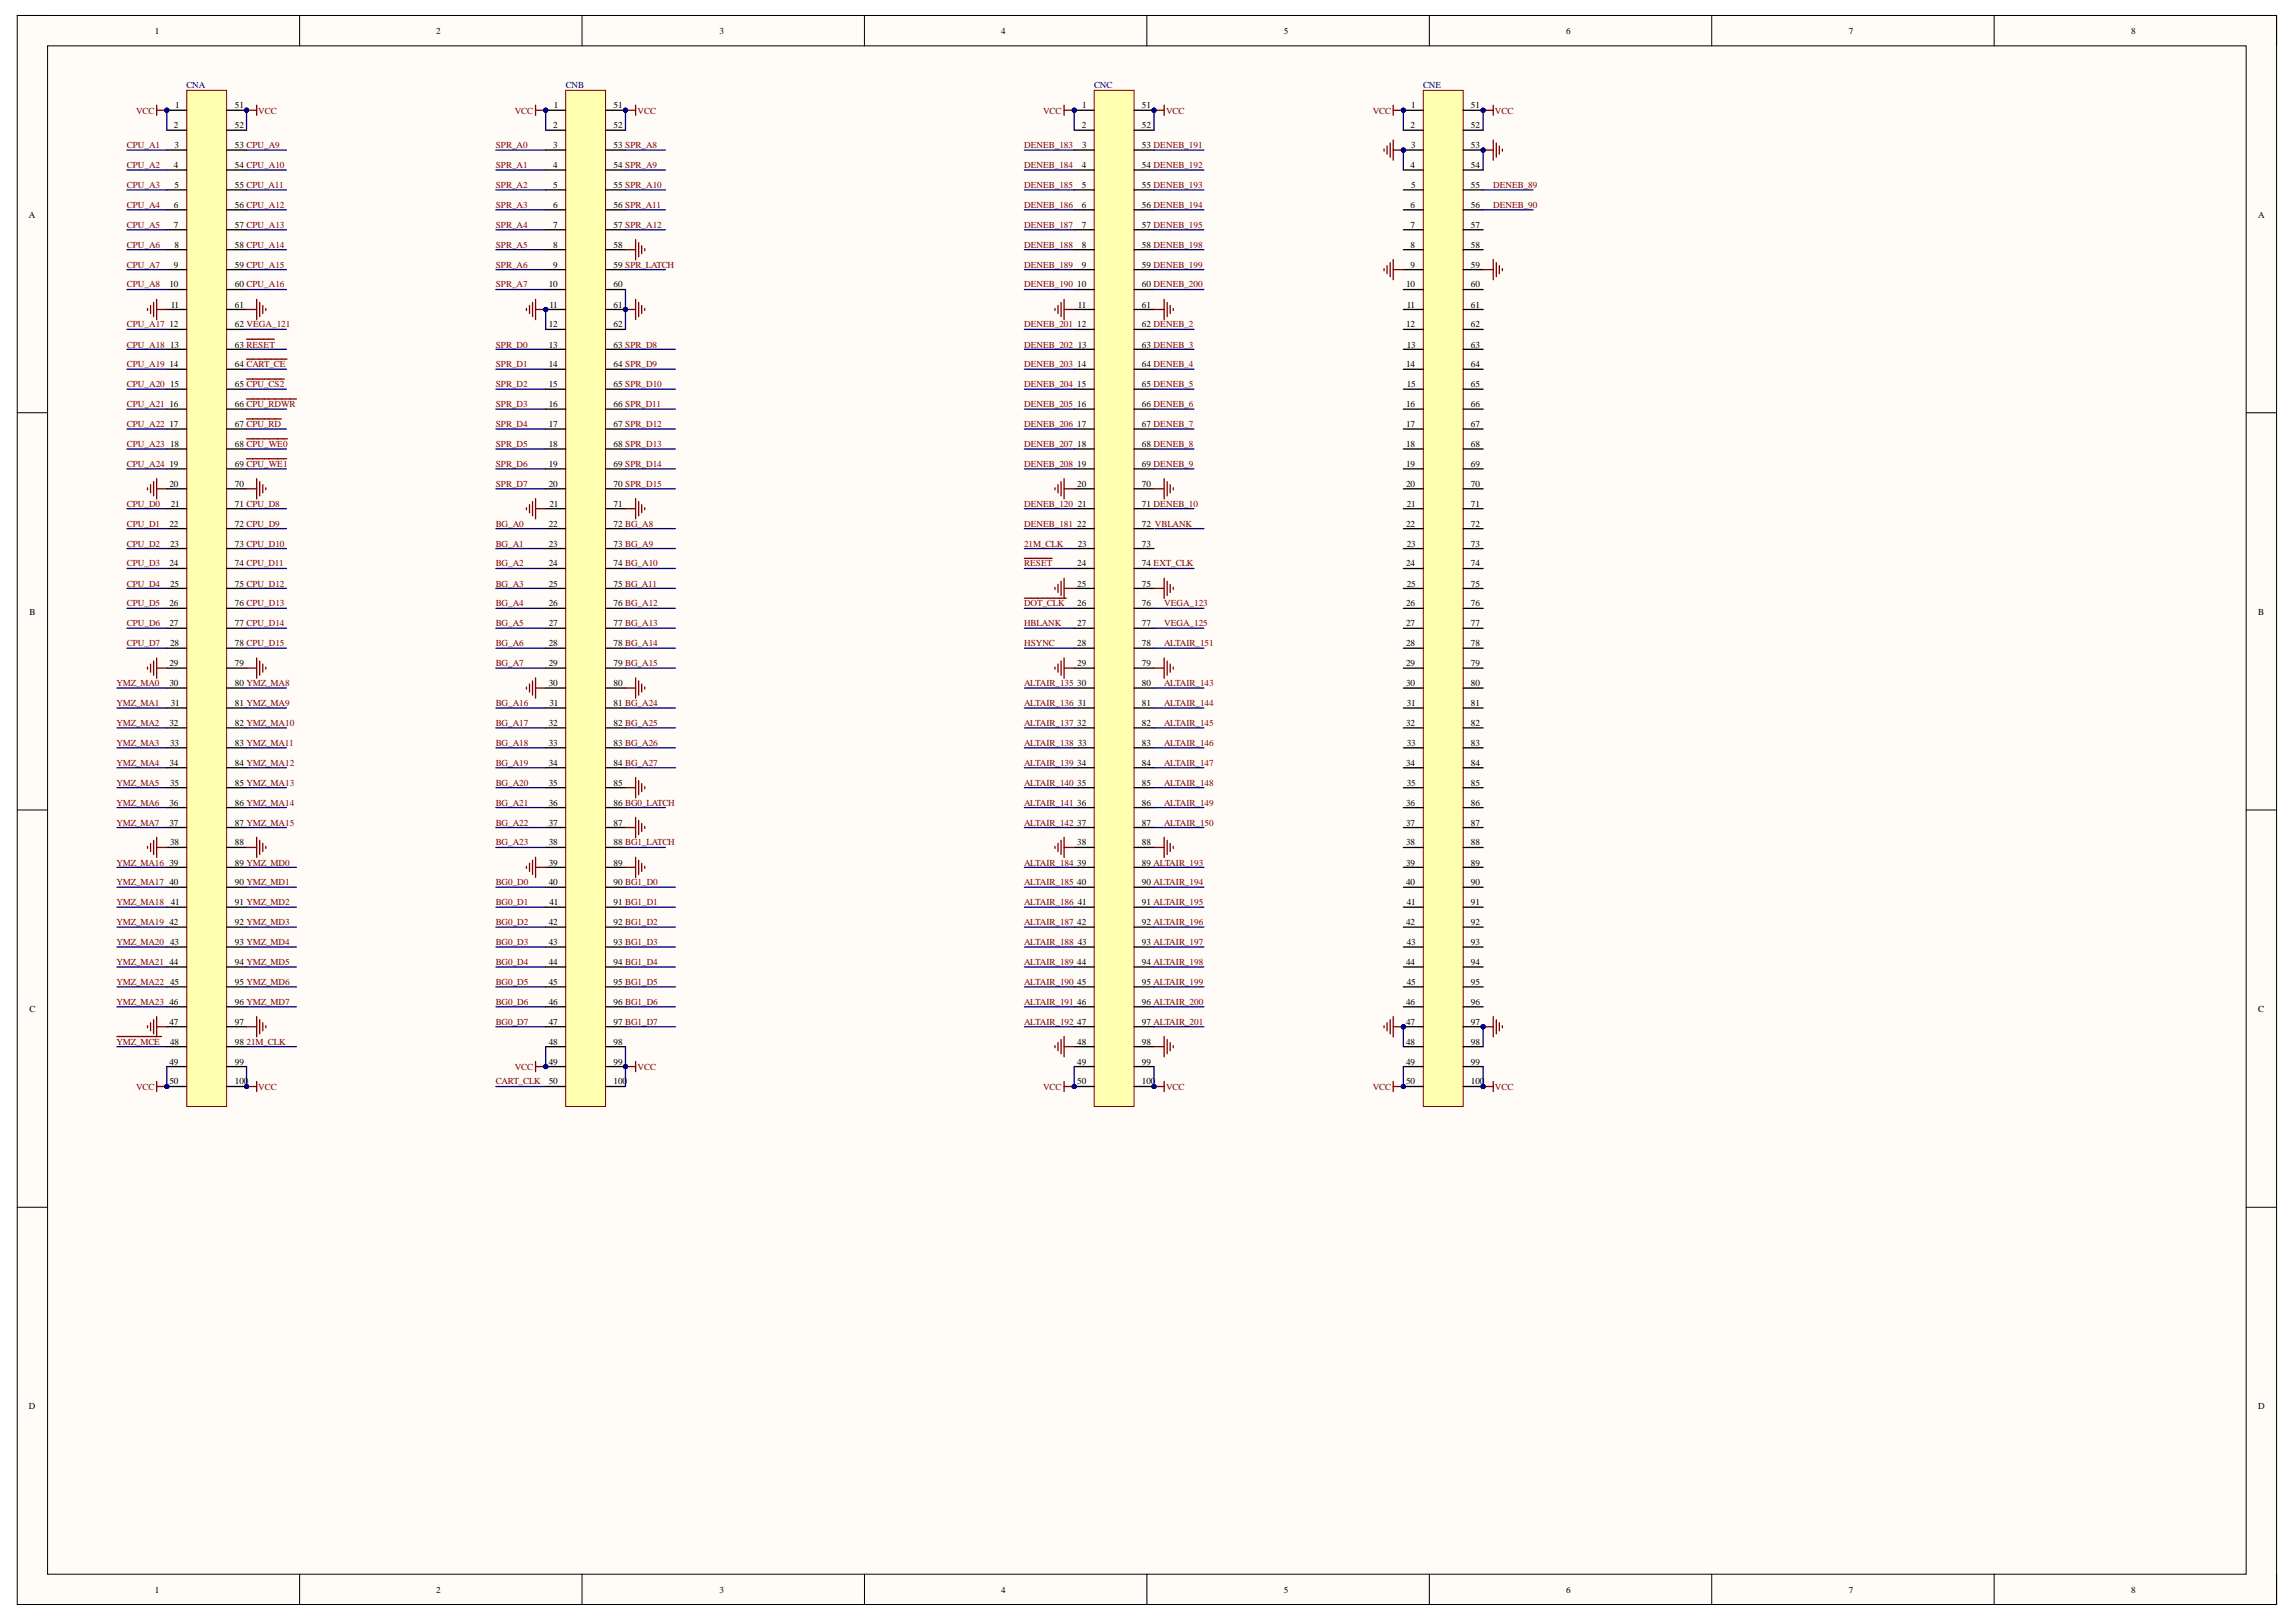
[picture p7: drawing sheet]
<svg xmlns="http://www.w3.org/2000/svg" width="297mm" height="210mm" viewBox="0 0 297 210" stroke-linecap="round" stroke-linejoin="round" font-family="sans-serif">
<defs><g id="words">
<g font-size="1.2">
<text x="20.1" y="4.4">1</text>
<text x="56.4" y="4.4">2</text>
<text x="93.1" y="4.4">3</text>
<text x="129.5" y="4.4">4</text>
<text x="166.1" y="4.4">5</text>
<text x="202.6" y="4.4">6</text>
<text x="239.2" y="4.4">7</text>
<text x="275.7" y="4.4">8</text>
<text x="22.5" y="16.6">2</text>
<text x="22.7" y="14">1</text>
<text x="30.4" y="14">51</text>
<text x="30.4" y="16.6">52</text>
<text x="71.6" y="16.6">2</text>
<text x="71.7" y="14">1</text>
<text x="79.4" y="14">51</text>
<text x="79.4" y="16.6">52</text>
<text x="139.9" y="16.6">2</text>
<text x="140" y="14">1</text>
<text x="147.7" y="14">51</text>
<text x="147.7" y="16.6">52</text>
<text x="182.5" y="16.6">2</text>
<text x="182.6" y="14">1</text>
<text x="190.3" y="14">51</text>
<text x="190.3" y="16.6">52</text>
<text x="22.5" y="21.7">4</text>
<text x="22.6" y="19.2">3</text>
<text x="30.4" y="19.2">53 CPU_A9</text>
<text x="30.4" y="21.7">54 CPU_A10</text>
<text x="71.6" y="19.2">3</text>
<text x="71.6" y="21.7">4</text>
<text x="79.4" y="19.2">53 SPR_A8</text>
<text x="79.4" y="21.7">54 SPR_A9</text>
<text x="139.9" y="21.7">4</text>
<text x="140" y="19.2">3</text>
<text x="147.7" y="19.2">53 DENEB_191</text>
<text x="147.7" y="21.7">54 DENEB_192</text>
<text x="182.5" y="21.7">4</text>
<text x="182.6" y="19.2">3</text>
<text x="190.3" y="19.2">53</text>
<text x="190.3" y="21.7">54</text>
<text x="3.7" y="28.1">A</text>
<text x="22.5" y="26.9">6</text>
<text x="22.5" y="29.5">7</text>
<text x="22.6" y="24.3">5</text>
<text x="30.4" y="24.3">55 CPU_A11</text>
<text x="30.4" y="26.9">56 CPU_A12</text>
<text x="30.4" y="29.5">57 CPU_A13</text>
<text x="71.6" y="24.3">5</text>
<text x="71.6" y="26.9">6</text>
<text x="71.6" y="29.5">7</text>
<text x="79.4" y="24.3">55 SPR_A10</text>
<text x="79.4" y="26.9">56 SPR_A11</text>
<text x="79.4" y="29.5">57 SPR_A12</text>
<text x="139.9" y="24.3">5</text>
<text x="139.9" y="26.9">6</text>
<text x="139.9" y="29.5">7</text>
<text x="147.7" y="24.3">55 DENEB_193</text>
<text x="147.7" y="26.9">56 DENEB_194</text>
<text x="147.7" y="29.5">57 DENEB_195</text>
<text x="182.5" y="26.9">6</text>
<text x="182.5" y="29.5">7</text>
<text x="182.6" y="24.3">5</text>
<text x="190.3" y="24.3">55</text>
<text x="190.3" y="26.9">56</text>
<text x="190.3" y="29.5">57</text>
<text x="292.1" y="28.1">A</text>
<text x="22.5" y="34.7">9</text>
<text x="22.6" y="32">8</text>
<text x="30.4" y="32">58 CPU_A14</text>
<text x="30.4" y="34.7">59 CPU_A15</text>
<text x="71.6" y="32">8</text>
<text x="71.6" y="34.7">9</text>
<text x="79.4" y="32">58</text>
<text x="79.4" y="34.7">59 SPR_LATCH</text>
<text x="139.9" y="32">8</text>
<text x="139.9" y="34.7">9</text>
<text x="147.7" y="32">58 DENEB_198</text>
<text x="147.7" y="34.7">59 DENEB_199</text>
<text x="182.5" y="32">8</text>
<text x="182.5" y="34.7">9</text>
<text x="190.3" y="32">58</text>
<text x="190.3" y="34.7">59</text>
<text x="21.9" y="37.2">10</text>
<text x="22.1" y="39.8">11</text>
<text x="30.4" y="37.2">60 CPU_A16</text>
<text x="30.4" y="39.8">61</text>
<text x="71" y="37.2">10</text>
<text x="71.1" y="39.8">11</text>
<text x="79.4" y="37.2">60</text>
<text x="79.4" y="39.8">61</text>
<text x="139.3" y="37.2">10</text>
<text x="139.4" y="39.8">11</text>
<text x="147.7" y="37.2">60 DENEB_200</text>
<text x="147.7" y="39.8">61</text>
<text x="181.9" y="37.2">10</text>
<text x="182" y="39.8">11</text>
<text x="190.3" y="37.2">60</text>
<text x="190.3" y="39.8">61</text>
<text x="21.9" y="42.4">12</text>
<text x="21.9" y="47.5">14</text>
<text x="22" y="45">13</text>
<text x="30.4" y="42.4">62 VEGA_121</text>
<text x="30.4" y="45">63 RESET</text>
<text x="30.4" y="47.5">64 CART_CE</text>
<text x="71" y="42.4">12</text>
<text x="71" y="45">13</text>
<text x="71" y="47.5">14</text>
<text x="79.4" y="42.4">62</text>
<text x="79.4" y="45">63 SPR_D8</text>
<text x="79.4" y="47.5">64 SPR_D9</text>
<text x="139.3" y="42.4">12</text>
<text x="139.3" y="47.5">14</text>
<text x="139.4" y="45">13</text>
<text x="147.7" y="42.4">62 DENEB_2</text>
<text x="147.7" y="45">63 DENEB_3</text>
<text x="147.7" y="47.5">64 DENEB_4</text>
<text x="181.9" y="42.4">12</text>
<text x="181.9" y="47.5">14</text>
<text x="182" y="45">13</text>
<text x="190.3" y="42.4">62</text>
<text x="190.3" y="45">63</text>
<text x="190.3" y="47.5">64</text>
<text x="21.9" y="52.7">16</text>
<text x="22" y="50.1">15</text>
<text x="30.4" y="50.1">65 CPU_CS2</text>
<text x="30.4" y="52.7">66 CPU_RDWR</text>
<text x="71" y="50.1">15</text>
<text x="71" y="52.7">16</text>
<text x="79.4" y="50.1">65 SPR_D10</text>
<text x="79.4" y="52.7">66 SPR_D11</text>
<text x="139.3" y="50.1">15</text>
<text x="139.3" y="52.7">16</text>
<text x="147.7" y="50.1">65 DENEB_5</text>
<text x="147.7" y="52.7">66 DENEB_6</text>
<text x="181.9" y="52.7">16</text>
<text x="182" y="50.1">15</text>
<text x="190.3" y="50.1">65</text>
<text x="190.3" y="52.7">66</text>
<text x="21.9" y="55.3">17</text>
<text x="22" y="57.8">18</text>
<text x="30.4" y="55.3">67 CPU_RD</text>
<text x="30.4" y="57.8">68 CPU_WE0</text>
<text x="71" y="55.3">17</text>
<text x="71" y="57.8">18</text>
<text x="79.4" y="55.3">67 SPR_D12</text>
<text x="79.4" y="57.8">68 SPR_D13</text>
<text x="139.3" y="55.3">17</text>
<text x="139.3" y="57.8">18</text>
<text x="147.7" y="55.3">67 DENEB_7</text>
<text x="147.7" y="57.8">68 DENEB_8</text>
<text x="181.9" y="55.3">17</text>
<text x="181.9" y="57.8">18</text>
<text x="190.3" y="55.3">67</text>
<text x="190.3" y="57.8">68</text>
<text x="21.9" y="60.4">19</text>
<text x="21.9" y="63">20</text>
<text x="22.1" y="65.6">21</text>
<text x="30.4" y="60.4">69 CPU_WE1</text>
<text x="30.4" y="63">70</text>
<text x="30.4" y="65.6">71 CPU_D8</text>
<text x="71" y="60.4">19</text>
<text x="71" y="63">20</text>
<text x="71.1" y="65.6">21</text>
<text x="79.4" y="60.4">69 SPR_D14</text>
<text x="79.4" y="63">70 SPR_D15</text>
<text x="79.4" y="65.6">71</text>
<text x="139.3" y="60.4">19</text>
<text x="139.3" y="63">20</text>
<text x="139.4" y="65.6">21</text>
<text x="147.7" y="60.4">69 DENEB_9</text>
<text x="147.7" y="63">70</text>
<text x="147.7" y="65.6">71 DENEB_10</text>
<text x="181.9" y="60.4">19</text>
<text x="181.9" y="63">20</text>
<text x="182" y="65.6">21</text>
<text x="190.3" y="60.4">69</text>
<text x="190.3" y="63">70</text>
<text x="190.3" y="65.6">71</text>
<text x="21.9" y="68.1">22</text>
<text x="22" y="70.8">23</text>
<text x="30.4" y="68.1">72 CPU_D9</text>
<text x="30.4" y="70.8">73 CPU_D10</text>
<text x="71" y="68.1">22</text>
<text x="71" y="70.8">23</text>
<text x="79.4" y="68.1">72 BG_A8</text>
<text x="79.4" y="70.8">73 BG_A9</text>
<text x="139.3" y="68.1">22</text>
<text x="139.4" y="70.8">23</text>
<text x="147.7" y="68.1">72 VBLANK</text>
<text x="147.7" y="70.8">73</text>
<text x="181.9" y="68.1">22</text>
<text x="182" y="70.8">23</text>
<text x="190.3" y="68.1">72</text>
<text x="190.3" y="70.8">73</text>
<text x="21.9" y="73.3">24</text>
<text x="22" y="75.9">25</text>
<text x="30.4" y="73.3">74 CPU_D11</text>
<text x="30.4" y="75.9">75 CPU_D12</text>
<text x="71" y="73.3">24</text>
<text x="71" y="75.9">25</text>
<text x="79.4" y="73.3">74 BG_A10</text>
<text x="79.4" y="75.9">75 BG_A11</text>
<text x="139.3" y="73.3">24</text>
<text x="139.3" y="75.9">25</text>
<text x="147.7" y="73.3">74 EXT_CLK</text>
<text x="147.7" y="75.9">75</text>
<text x="181.9" y="73.3">24</text>
<text x="182" y="75.9">25</text>
<text x="190.3" y="73.3">74</text>
<text x="190.3" y="75.9">75</text>
<text x="3.8" y="79.6">B</text>
<text x="21.9" y="78.5">26</text>
<text x="21.9" y="81.1">27</text>
<text x="22" y="83.6">28</text>
<text x="30.4" y="78.5">76 CPU_D13</text>
<text x="30.4" y="81.1">77 CPU_D14</text>
<text x="30.4" y="83.6">78 CPU_D15</text>
<text x="71" y="78.5">26</text>
<text x="71" y="81.1">27</text>
<text x="71" y="83.6">28</text>
<text x="79.4" y="78.5">76 BG_A12</text>
<text x="79.4" y="81.1">77 BG_A13</text>
<text x="79.4" y="83.6">78 BG_A14</text>
<text x="139.3" y="78.5">26</text>
<text x="139.3" y="81.1">27</text>
<text x="139.3" y="83.6">28</text>
<text x="147.7" y="78.5">76</text>
<text x="147.7" y="81.1">77</text>
<text x="147.7" y="83.6">78</text>
<text x="181.9" y="78.5">26</text>
<text x="181.9" y="81.1">27</text>
<text x="181.9" y="83.6">28</text>
<text x="190.3" y="78.5">76</text>
<text x="190.3" y="81.1">77</text>
<text x="190.3" y="83.6">78</text>
<text x="292.1" y="79.6">B</text>
<text x="21.9" y="86.2">29</text>
<text x="21.9" y="88.8">30</text>
<text x="30.4" y="86.2">79</text>
<text x="30.4" y="88.8">80 YMZ_MA8</text>
<text x="71" y="86.2">29</text>
<text x="71" y="88.8">30</text>
<text x="79.4" y="86.2">79 BG_A15</text>
<text x="79.4" y="88.8">80</text>
<text x="139.3" y="86.2">29</text>
<text x="139.3" y="88.8">30</text>
<text x="147.7" y="86.2">79</text>
<text x="147.7" y="88.8">80</text>
<text x="181.9" y="86.2">29</text>
<text x="181.9" y="88.8">30</text>
<text x="190.3" y="86.2">79</text>
<text x="190.3" y="88.8">80</text>
<text x="21.9" y="93.9">32</text>
<text x="22.1" y="91.4">31</text>
<text x="30.4" y="91.4">81 YMZ_MA9</text>
<text x="30.4" y="93.9">82 YMZ_MA10</text>
<text x="71" y="93.9">32</text>
<text x="71.1" y="91.4">31</text>
<text x="79.4" y="91.4">81 BG_A24</text>
<text x="79.4" y="93.9">82 BG_A25</text>
<text x="139.3" y="93.9">32</text>
<text x="139.4" y="91.4">31</text>
<text x="147.7" y="91.4">81</text>
<text x="147.7" y="93.9">82</text>
<text x="181.9" y="93.9">32</text>
<text x="182" y="91.4">31</text>
<text x="190.3" y="91.4">81</text>
<text x="190.3" y="93.9">82</text>
<text x="21.9" y="99.1">34</text>
<text x="22" y="96.5">33</text>
<text x="22" y="101.7">35</text>
<text x="30.4" y="96.5">83 YMZ_MA11</text>
<text x="30.4" y="99.1">84 YMZ_MA12</text>
<text x="30.4" y="101.7">85 YMZ_MA13</text>
<text x="71" y="96.5">33</text>
<text x="71" y="99.1">34</text>
<text x="71" y="101.7">35</text>
<text x="79.4" y="96.5">83 BG_A26</text>
<text x="79.4" y="99.1">84 BG_A27</text>
<text x="79.4" y="101.7">85</text>
<text x="139.3" y="99.1">34</text>
<text x="139.3" y="101.7">35</text>
<text x="139.4" y="96.5">33</text>
<text x="147.7" y="96.5">83</text>
<text x="147.7" y="99.1">84</text>
<text x="147.7" y="101.7">85</text>
<text x="181.9" y="99.1">34</text>
<text x="182" y="96.5">33</text>
<text x="182" y="101.7">35</text>
<text x="190.3" y="96.5">83</text>
<text x="190.3" y="99.1">84</text>
<text x="190.3" y="101.7">85</text>
<text x="21.9" y="104.2">36</text>
<text x="21.9" y="106.9">37</text>
<text x="30.4" y="104.2">86 YMZ_MA14</text>
<text x="30.4" y="106.9">87 YMZ_MA15</text>
<text x="71" y="104.2">36</text>
<text x="71" y="106.9">37</text>
<text x="79.4" y="104.2">86 BG0_LATCH</text>
<text x="79.4" y="106.9">87</text>
<text x="139.3" y="104.2">36</text>
<text x="139.3" y="106.9">37</text>
<text x="147.7" y="104.2">86</text>
<text x="147.7" y="106.9">87</text>
<text x="181.9" y="104.2">36</text>
<text x="181.9" y="106.9">37</text>
<text x="190.3" y="104.2">86</text>
<text x="190.3" y="106.9">87</text>
<text x="21.9" y="112">39</text>
<text x="22" y="109.4">38</text>
<text x="30.4" y="109.4">88</text>
<text x="30.4" y="112">89 YMZ_MD0</text>
<text x="71" y="109.4">38</text>
<text x="71" y="112">39</text>
<text x="79.4" y="109.4">88 BG1_LATCH</text>
<text x="79.4" y="112">89</text>
<text x="139.3" y="109.4">38</text>
<text x="139.3" y="112">39</text>
<text x="147.7" y="109.4">88</text>
<text x="147.7" y="112">89 ALTAIR_193</text>
<text x="181.9" y="109.4">38</text>
<text x="181.9" y="112">39</text>
<text x="190.3" y="109.4">88</text>
<text x="190.3" y="112">89</text>
<text x="21.9" y="114.6">40</text>
<text x="21.9" y="119.7">42</text>
<text x="22.1" y="117.2">41</text>
<text x="30.4" y="114.6">90 YMZ_MD1</text>
<text x="30.4" y="117.2">91 YMZ_MD2</text>
<text x="30.4" y="119.7">92 YMZ_MD3</text>
<text x="71" y="114.6">40</text>
<text x="71" y="119.7">42</text>
<text x="71.1" y="117.2">41</text>
<text x="79.4" y="114.6">90 BG1_D0</text>
<text x="79.4" y="117.2">91 BG1_D1</text>
<text x="79.4" y="119.7">92 BG1_D2</text>
<text x="139.3" y="114.6">40</text>
<text x="139.3" y="119.7">42</text>
<text x="139.4" y="117.2">41</text>
<text x="147.7" y="114.6">90 ALTAIR_194</text>
<text x="147.7" y="117.2">91 ALTAIR_195</text>
<text x="147.7" y="119.7">92 ALTAIR_196</text>
<text x="181.9" y="114.6">40</text>
<text x="181.9" y="119.7">42</text>
<text x="182" y="117.2">41</text>
<text x="190.3" y="114.6">90</text>
<text x="190.3" y="117.2">91</text>
<text x="190.3" y="119.7">92</text>
<text x="21.9" y="124.9">44</text>
<text x="22" y="122.3">43</text>
<text x="30.4" y="122.3">93 YMZ_MD4</text>
<text x="30.4" y="124.9">94 YMZ_MD5</text>
<text x="71" y="122.3">43</text>
<text x="71" y="124.9">44</text>
<text x="79.4" y="122.3">93 BG1_D3</text>
<text x="79.4" y="124.9">94 BG1_D4</text>
<text x="139.3" y="124.9">44</text>
<text x="139.4" y="122.3">43</text>
<text x="147.7" y="122.3">93 ALTAIR_197</text>
<text x="147.7" y="124.9">94 ALTAIR_198</text>
<text x="181.9" y="124.9">44</text>
<text x="182" y="122.3">43</text>
<text x="190.3" y="122.3">93</text>
<text x="190.3" y="124.9">94</text>
<text x="3.8" y="131">C</text>
<text x="21.9" y="130">46</text>
<text x="22" y="127.5">45</text>
<text x="30.4" y="127.5">95 YMZ_MD6</text>
<text x="30.4" y="130">96 YMZ_MD7</text>
<text x="71" y="127.5">45</text>
<text x="71" y="130">46</text>
<text x="79.4" y="127.5">95 BG1_D5</text>
<text x="79.4" y="130">96 BG1_D6</text>
<text x="139.3" y="127.5">45</text>
<text x="139.3" y="130">46</text>
<text x="147.7" y="127.5">95 ALTAIR_199</text>
<text x="147.7" y="130">96 ALTAIR_200</text>
<text x="181.9" y="130">46</text>
<text x="182" y="127.5">45</text>
<text x="190.3" y="127.5">95</text>
<text x="190.3" y="130">96</text>
<text x="292.1" y="131">C</text>
<text x="21.9" y="132.6">47</text>
<text x="21.9" y="137.8">49</text>
<text x="22" y="135.2">48</text>
<text x="30.4" y="132.6">97</text>
<text x="30.4" y="135.2">98</text>
<text x="30.4" y="137.8">99</text>
<text x="71" y="132.6">47</text>
<text x="71" y="135.2">48</text>
<text x="71" y="137.8">49</text>
<text x="79.4" y="132.6">97 BG1_D7</text>
<text x="79.4" y="135.2">98</text>
<text x="79.4" y="137.8">99</text>
<text x="139.3" y="132.6">47</text>
<text x="139.3" y="135.2">48</text>
<text x="139.3" y="137.8">49</text>
<text x="147.7" y="132.6">97 ALTAIR_201</text>
<text x="147.7" y="135.2">98</text>
<text x="147.7" y="137.8">99</text>
<text x="181.9" y="132.6">47</text>
<text x="181.9" y="135.2">48</text>
<text x="181.9" y="137.8">49</text>
<text x="190.3" y="132.6">97</text>
<text x="190.3" y="135.2">98</text>
<text x="190.3" y="137.8">99</text>
<text x="21.9" y="140.3">50</text>
<text x="30.4" y="140.3">100</text>
<text x="71" y="140.3">50</text>
<text x="79.4" y="140.3">100</text>
<text x="139.3" y="140.3">50</text>
<text x="147.7" y="140.3">100</text>
<text x="181.9" y="140.3">50</text>
<text x="190.3" y="140.3">100</text>
<text x="3.7" y="182.4">D</text>
<text x="292.1" y="182.4">D</text>
<text x="20.1" y="206.1">1</text>
<text x="56.4" y="206.1">2</text>
<text x="93.1" y="206.1">3</text>
<text x="129.5" y="206.1">4</text>
<text x="166.1" y="206.1">5</text>
<text x="202.6" y="206.1">6</text>
<text x="239.2" y="206.1">7</text>
<text x="275.7" y="206.1">8</text>
</g>
<g font-size="1.2" fill="#000080">
<text x="24.1" y="11.4">CNA</text>
<text x="73.2" y="11.4">CNB</text>
<text x="141.5" y="11.4">CNC</text>
<text x="184.1" y="11.4">CNE</text>
</g>
<g font-size="1.2" fill="#800000">
<text x="17.6" y="14.7">VCC</text>
<text x="33.4" y="14.7">VCC</text>
<text x="66.6" y="14.7">VCC</text>
<text x="82.5" y="14.7">VCC</text>
<text x="134.9" y="14.7">VCC</text>
<text x="150.9" y="14.7">VCC</text>
<text x="177.6" y="14.7">VCC</text>
<text x="193.4" y="14.7">VCC</text>
<text x="16.4" y="19.2">CPU_A1</text>
<text x="16.4" y="21.7">CPU_A2</text>
<text x="64.1" y="19.2">SPR_A0</text>
<text x="64.1" y="21.7">SPR_A1</text>
<text x="132.5" y="21.7">DENEB_184</text>
<text x="132.5" y="19.2">DENEB_183</text>
<text x="16.4" y="24.3">CPU_A3</text>
<text x="16.4" y="26.9">CPU_A4</text>
<text x="16.4" y="29.5">CPU_A5</text>
<text x="64.1" y="24.3">SPR_A2</text>
<text x="64.1" y="26.9">SPR_A3</text>
<text x="64.1" y="29.5">SPR_A4</text>
<text x="132.5" y="29.5">DENEB_187</text>
<text x="132.5" y="26.9">DENEB_186</text>
<text x="132.5" y="24.3">DENEB_185</text>
<text x="193.2" y="26.9">DENEB_90</text>
<text x="193.2" y="24.3">DENEB_89</text>
<text x="16.4" y="32">CPU_A6</text>
<text x="16.4" y="34.7">CPU_A7</text>
<text x="64.1" y="32">SPR_A5</text>
<text x="64.1" y="34.7">SPR_A6</text>
<text x="132.5" y="34.7">DENEB_189</text>
<text x="132.5" y="32">DENEB_188</text>
<text x="16.4" y="37.2">CPU_A8</text>
<text x="64.1" y="37.2">SPR_A7</text>
<text x="132.5" y="37.2">DENEB_190</text>
<text x="16.4" y="42.4">CPU_A17</text>
<text x="16.4" y="45">CPU_A18</text>
<text x="16.4" y="47.5">CPU_A19</text>
<text x="64.1" y="45">SPR_D0</text>
<text x="64.1" y="47.5">SPR_D1</text>
<text x="132.5" y="47.5">DENEB_203</text>
<text x="132.5" y="45">DENEB_202</text>
<text x="132.5" y="42.4">DENEB_201</text>
<text x="16.4" y="50.1">CPU_A20</text>
<text x="16.4" y="52.7">CPU_A21</text>
<text x="64.1" y="50.1">SPR_D2</text>
<text x="64.1" y="52.7">SPR_D3</text>
<text x="132.5" y="52.7">DENEB_205</text>
<text x="132.5" y="50.1">DENEB_204</text>
<text x="16.4" y="55.3">CPU_A22</text>
<text x="16.4" y="57.8">CPU_A23</text>
<text x="64.1" y="55.3">SPR_D4</text>
<text x="64.1" y="57.8">SPR_D5</text>
<text x="132.5" y="57.8">DENEB_207</text>
<text x="132.5" y="55.3">DENEB_206</text>
<text x="16.4" y="65.6">CPU_D0</text>
<text x="16.4" y="60.4">CPU_A24</text>
<text x="64.1" y="60.4">SPR_D6</text>
<text x="64.1" y="63">SPR_D7</text>
<text x="132.5" y="60.4">DENEB_208</text>
<text x="132.5" y="65.6">DENEB_120</text>
<text x="16.4" y="68.1">CPU_D1</text>
<text x="16.4" y="70.8">CPU_D2</text>
<text x="64.1" y="68.1">BG_A0</text>
<text x="64.1" y="70.8">BG_A1</text>
<text x="132.5" y="70.8">21M_CLK</text>
<text x="132.5" y="68.1">DENEB_181</text>
<text x="16.4" y="73.3">CPU_D3</text>
<text x="16.4" y="75.9">CPU_D4</text>
<text x="64.1" y="73.3">BG_A2</text>
<text x="64.1" y="75.9">BG_A3</text>
<text x="132.5" y="73.3">RESET</text>
<text x="16.4" y="78.5">CPU_D5</text>
<text x="16.4" y="81.1">CPU_D6</text>
<text x="16.4" y="83.6">CPU_D7</text>
<text x="64.1" y="78.5">BG_A4</text>
<text x="64.1" y="81.1">BG_A5</text>
<text x="64.1" y="83.6">BG_A6</text>
<text x="132.5" y="78.5">DOT_CLK</text>
<text x="132.5" y="81.1">HBLANK</text>
<text x="132.5" y="83.6">HSYNC</text>
<text x="150.6" y="83.6">ALTAIR_151</text>
<text x="150.6" y="78.5">VEGA_123</text>
<text x="150.6" y="81.1">VEGA_125</text>
<text x="15.1" y="88.8">YMZ_MA0</text>
<text x="64.1" y="86.2">BG_A7</text>
<text x="132.5" y="88.8">ALTAIR_135</text>
<text x="150.6" y="88.8">ALTAIR_143</text>
<text x="15.1" y="93.9">YMZ_MA2</text>
<text x="15.1" y="91.4">YMZ_MA1</text>
<text x="64.1" y="91.4">BG_A16</text>
<text x="64.1" y="93.9">BG_A17</text>
<text x="132.5" y="91.4">ALTAIR_136</text>
<text x="132.5" y="93.9">ALTAIR_137</text>
<text x="150.6" y="91.4">ALTAIR_144</text>
<text x="150.6" y="93.9">ALTAIR_145</text>
<text x="15.1" y="96.5">YMZ_MA3</text>
<text x="15.1" y="99.1">YMZ_MA4</text>
<text x="15.1" y="101.7">YMZ_MA5</text>
<text x="64.1" y="96.5">BG_A18</text>
<text x="64.1" y="99.1">BG_A19</text>
<text x="64.1" y="101.7">BG_A20</text>
<text x="132.5" y="96.5">ALTAIR_138</text>
<text x="132.5" y="99.1">ALTAIR_139</text>
<text x="132.5" y="101.7">ALTAIR_140</text>
<text x="150.6" y="96.5">ALTAIR_146</text>
<text x="150.6" y="99.1">ALTAIR_147</text>
<text x="150.6" y="101.7">ALTAIR_148</text>
<text x="15.1" y="104.2">YMZ_MA6</text>
<text x="15.1" y="106.9">YMZ_MA7</text>
<text x="64.1" y="104.2">BG_A21</text>
<text x="64.1" y="106.9">BG_A22</text>
<text x="132.5" y="104.2">ALTAIR_141</text>
<text x="132.5" y="106.9">ALTAIR_142</text>
<text x="150.6" y="104.2">ALTAIR_149</text>
<text x="150.6" y="106.9">ALTAIR_150</text>
<text x="15.1" y="112">YMZ_MA16</text>
<text x="64.1" y="109.4">BG_A23</text>
<text x="132.5" y="112">ALTAIR_184</text>
<text x="15.1" y="117.2">YMZ_MA18</text>
<text x="15.1" y="119.7">YMZ_MA19</text>
<text x="15.1" y="114.6">YMZ_MA17</text>
<text x="64.1" y="114.6">BG0_D0</text>
<text x="64.1" y="117.2">BG0_D1</text>
<text x="64.1" y="119.7">BG0_D2</text>
<text x="132.5" y="114.6">ALTAIR_185</text>
<text x="132.5" y="117.2">ALTAIR_186</text>
<text x="132.5" y="119.7">ALTAIR_187</text>
<text x="15.1" y="122.3">YMZ_MA20</text>
<text x="15.1" y="124.9">YMZ_MA21</text>
<text x="64.1" y="122.3">BG0_D3</text>
<text x="64.1" y="124.9">BG0_D4</text>
<text x="132.5" y="122.3">ALTAIR_188</text>
<text x="132.5" y="124.9">ALTAIR_189</text>
<text x="15.1" y="127.5">YMZ_MA22</text>
<text x="15.1" y="130">YMZ_MA23</text>
<text x="64.1" y="130">BG0_D6</text>
<text x="64.1" y="127.5">BG0_D5</text>
<text x="132.5" y="127.5">ALTAIR_190</text>
<text x="132.5" y="130">ALTAIR_191</text>
<text x="15.1" y="135.2">YMZ_MCE</text>
<text x="31.9" y="135.2">21M_CLK</text>
<text x="64.1" y="132.6">BG0_D7</text>
<text x="132.5" y="132.6">ALTAIR_192</text>
<text x="17.6" y="141">VCC</text>
<text x="33.4" y="141">VCC</text>
<text x="64.1" y="140.3">CART_CLK</text>
<text x="66.6" y="138.5">VCC</text>
<text x="82.5" y="138.5">VCC</text>
<text x="134.9" y="141">VCC</text>
<text x="150.9" y="141">VCC</text>
<text x="177.6" y="141">VCC</text>
<text x="193.4" y="141">VCC</text>
</g>
</g></defs>
<path d="M2.2 2h292.3v205.6h-292.3z" fill-rule="evenodd" fill="#fffcf8"/>
<path d="M2.2 2h292.3v205.6h-292.3z" fill="none" stroke="#000" stroke-width=".13"/>
<path d="M6.2 5.9h284.4v197.8h-284.4z" fill-rule="evenodd" fill="#fffcf8"/>
<g fill="none" stroke="#000" stroke-width=".13">
<path d="M2.2 2h4M6.2 5.9h284.4v197.8h-284.4zM38.8 2v3.9M75.3 2v3.9M111.8 2v3.9M148.4 2v3.9M184.9 2v3.9M221.4 2v3.9M258 2v3.9M290.6 2h3.9v3.9M2.2 53.4h4M290.6 53.4h3.9"/>
<path d="M2.2 104.8h4M290.6 104.8h3.9M2.2 156.2h4M290.6 156.2h3.9M38.8 203.7v3.9M75.3 203.7v3.9M111.8 203.7v3.9M148.4 203.7v3.9M184.9 203.7v3.9M221.4 203.7v3.9M258 203.7v3.9M294.5 203.7v3.9"/>
</g>
<circle cx="21.6" cy="14.3" r=".26" fill="#000080"/>
<circle cx="21.6" cy="14.3" r=".26" fill="none" stroke="#000080" stroke-width=".13"/>
<circle cx="21.6" cy="140.6" r=".26" fill="#000080"/>
<circle cx="21.6" cy="140.6" r=".26" fill="none" stroke="#000080" stroke-width=".13"/>
<circle cx="31.9" cy="14.3" r=".26" fill="#000080"/>
<circle cx="31.9" cy="14.3" r=".26" fill="none" stroke="#000080" stroke-width=".13"/>
<circle cx="31.9" cy="140.6" r=".26" fill="#000080"/>
<circle cx="31.9" cy="140.6" r=".26" fill="none" stroke="#000080" stroke-width=".13"/>
<path d="M24.2 11.7h5.1v131.5h-5.1z" fill-rule="evenodd" fill="#ffffb0"/>
<path d="M24.2 11.7h5.1v131.5h-5.1z" fill="none" stroke="#800000" stroke-width=".13"/>
<path d="M21.6 14.3h2.6" fill="none" stroke="#000" stroke-width=".17"/>
<circle cx="21.6" cy="14.3" r=".26" fill="#000080"/>
<circle cx="21.6" cy="14.3" r=".26" fill="none" stroke="#000080" stroke-width=".13"/>
<g fill="none" stroke="#000" stroke-width=".17">
<path d="M21.6 16.8h2.6M21.6 19.4h2.6M21.6 22h2.6M21.6 24.6h2.6M21.6 27.2h2.6M21.6 29.7h2.6M21.6 32.3h2.6M21.6 34.9h2.6M21.6 37.5h2.6M21.6 40h2.6M21.6 42.6h2.6M21.6 45.2h2.6"/>
<path d="M21.6 47.8h2.6M21.6 50.4h2.6M21.6 52.9h2.6M21.6 55.5h2.6M21.6 58.1h2.6M21.6 60.7h2.6M21.6 63.3h2.6M21.6 65.8h2.6M21.6 68.4h2.6M21.6 71h2.6M21.6 73.6h2.6M21.6 76.1h2.6"/>
<path d="M21.6 78.7h2.6M21.6 81.3h2.6M21.6 83.9h2.6M21.6 86.5h2.6M21.6 89h2.6M21.6 91.6h2.6M21.6 94.2h2.6M21.6 96.8h2.6M21.6 99.4h2.6M21.6 101.9h2.6M21.6 104.5h2.6M21.6 107.1h2.6"/>
<path d="M21.6 109.7h2.6M21.6 112.2h2.6M21.6 114.8h2.6M21.6 117.4h2.6M21.6 120h2.6M21.6 122.6h2.6M21.6 125.1h2.6M21.6 127.7h2.6M21.6 130.3h2.6M21.6 132.9h2.6M21.6 135.4h2.6M21.6 138h2.6"/>
<path d="M21.6 140.6h2.6"/>
</g>
<circle cx="21.6" cy="140.6" r=".26" fill="#000080"/>
<circle cx="21.6" cy="140.6" r=".26" fill="none" stroke="#000080" stroke-width=".13"/>
<path d="M29.3 14.3h2.6" fill="none" stroke="#000" stroke-width=".17"/>
<circle cx="31.9" cy="14.3" r=".26" fill="#000080"/>
<circle cx="31.9" cy="14.3" r=".26" fill="none" stroke="#000080" stroke-width=".13"/>
<g fill="none" stroke="#000" stroke-width=".17">
<path d="M29.3 16.8h2.6M29.3 19.4h2.6M29.3 22h2.6M29.3 24.6h2.6M29.3 27.2h2.6M29.3 29.7h2.6M29.3 32.3h2.6M29.3 34.9h2.6M29.3 37.5h2.6M29.3 40h2.6M29.3 42.6h2.6M29.3 45.2h2.6"/>
<path d="M29.3 47.8h2.6M29.3 50.4h2.6M29.3 52.9h2.6M29.3 55.5h2.6M29.3 58.1h2.6M29.3 60.7h2.6M29.3 63.3h2.6M29.3 65.8h2.6M29.3 68.4h2.6M29.3 71h2.6M29.3 73.6h2.6M29.3 76.1h2.6"/>
<path d="M29.3 78.7h2.6M29.3 81.3h2.6M29.3 83.9h2.6M29.3 86.5h2.6M29.3 89h2.6M29.3 91.6h2.6M29.3 94.2h2.6M29.3 96.8h2.6M29.3 99.4h2.6M29.3 101.9h2.6M29.3 104.5h2.6M29.3 107.1h2.6"/>
<path d="M29.3 109.7h2.6M29.3 112.2h2.6M29.3 114.8h2.6M29.3 117.4h2.6M29.3 120h2.6M29.3 122.6h2.6M29.3 125.1h2.6M29.3 127.7h2.6M29.3 130.3h2.6M29.3 132.9h2.6M29.3 135.4h2.6M29.3 138h2.6"/>
<path d="M29.3 140.6h2.6"/>
</g>
<circle cx="31.9" cy="140.6" r=".26" fill="#000080"/>
<circle cx="31.9" cy="140.6" r=".26" fill="none" stroke="#000080" stroke-width=".13"/>
<circle cx="70.6" cy="14.3" r=".26" fill="#000080"/>
<circle cx="70.6" cy="14.3" r=".26" fill="none" stroke="#000080" stroke-width=".13"/>
<circle cx="70.6" cy="40" r=".26" fill="#000080"/>
<circle cx="70.6" cy="40" r=".26" fill="none" stroke="#000080" stroke-width=".13"/>
<circle cx="70.6" cy="138" r=".26" fill="#000080"/>
<circle cx="70.6" cy="138" r=".26" fill="none" stroke="#000080" stroke-width=".13"/>
<circle cx="80.9" cy="14.3" r=".26" fill="#000080"/>
<circle cx="80.9" cy="14.3" r=".26" fill="none" stroke="#000080" stroke-width=".13"/>
<circle cx="80.9" cy="40" r=".26" fill="#000080"/>
<circle cx="80.9" cy="40" r=".26" fill="none" stroke="#000080" stroke-width=".13"/>
<circle cx="80.9" cy="138" r=".26" fill="#000080"/>
<circle cx="80.9" cy="138" r=".26" fill="none" stroke="#000080" stroke-width=".13"/>
<path d="M73.2 11.7h5.1v131.5h-5.1z" fill-rule="evenodd" fill="#ffffb0"/>
<path d="M73.2 11.7h5.1v131.5h-5.1z" fill="none" stroke="#800000" stroke-width=".13"/>
<path d="M70.6 14.3h2.6" fill="none" stroke="#000" stroke-width=".17"/>
<circle cx="70.6" cy="14.3" r=".26" fill="#000080"/>
<circle cx="70.6" cy="14.3" r=".26" fill="none" stroke="#000080" stroke-width=".13"/>
<path d="M70.6 16.8h2.6M70.6 19.4h2.6M70.6 22h2.6M70.6 24.6h2.6M70.6 27.2h2.6M70.6 29.7h2.6M70.6 32.3h2.6M70.6 34.9h2.6M70.6 37.5h2.6M70.6 40h2.6" fill="none" stroke="#000" stroke-width=".17"/>
<circle cx="70.6" cy="40" r=".26" fill="#000080"/>
<circle cx="70.6" cy="40" r=".26" fill="none" stroke="#000080" stroke-width=".13"/>
<g fill="none" stroke="#000" stroke-width=".17">
<path d="M70.6 42.6h2.6M70.6 45.2h2.6M70.6 47.8h2.6M70.6 50.4h2.6M70.6 52.9h2.6M70.6 55.5h2.6M70.6 58.1h2.6M70.6 60.7h2.6M70.6 63.3h2.6M70.6 65.8h2.6M70.6 68.4h2.6M70.6 71h2.6"/>
<path d="M70.6 73.6h2.6M70.6 76.1h2.6M70.6 78.7h2.6M70.6 81.3h2.6M70.6 83.9h2.6M70.6 86.5h2.6M70.6 89h2.6M70.6 91.6h2.6M70.6 94.2h2.6M70.6 96.8h2.6M70.6 99.4h2.6M70.6 101.9h2.6"/>
<path d="M70.6 104.5h2.6M70.6 107.1h2.6M70.6 109.7h2.6M70.6 112.2h2.6M70.6 114.8h2.6M70.6 117.4h2.6M70.6 120h2.6M70.6 122.6h2.6M70.6 125.1h2.6M70.6 127.7h2.6M70.6 130.3h2.6M70.6 132.9h2.6"/>
<path d="M70.6 135.4h2.6M70.6 138h2.6"/>
</g>
<circle cx="70.6" cy="138" r=".26" fill="#000080"/>
<circle cx="70.6" cy="138" r=".26" fill="none" stroke="#000080" stroke-width=".13"/>
<path d="M78.3 14.3h2.6M70.6 140.6h2.6" fill="none" stroke="#000" stroke-width=".17"/>
<circle cx="80.9" cy="14.3" r=".26" fill="#000080"/>
<circle cx="80.9" cy="14.3" r=".26" fill="none" stroke="#000080" stroke-width=".13"/>
<path d="M78.3 16.8h2.6M78.3 19.4h2.6M78.3 22h2.6M78.3 24.6h2.6M78.3 27.2h2.6M78.3 29.7h2.6M78.3 32.3h2.6M78.3 34.9h2.6M78.3 37.5h2.6M78.3 40h2.6" fill="none" stroke="#000" stroke-width=".17"/>
<circle cx="80.9" cy="40" r=".26" fill="#000080"/>
<circle cx="80.9" cy="40" r=".26" fill="none" stroke="#000080" stroke-width=".13"/>
<g fill="none" stroke="#000" stroke-width=".17">
<path d="M78.3 42.6h2.6M78.3 45.2h2.6M78.3 47.8h2.6M78.3 50.4h2.6M78.3 52.9h2.6M78.3 55.5h2.6M78.3 58.1h2.6M78.3 60.7h2.6M78.3 63.3h2.6M78.3 65.8h2.6M78.3 68.4h2.6M78.3 71h2.6"/>
<path d="M78.3 73.6h2.6M78.3 76.1h2.6M78.3 78.7h2.6M78.3 81.3h2.6M78.3 83.9h2.6M78.3 86.5h2.6M78.3 89h2.6M78.3 91.6h2.6M78.3 94.2h2.6M78.3 96.8h2.6M78.3 99.4h2.6M78.3 101.9h2.6"/>
<path d="M78.3 104.5h2.6M78.3 107.1h2.6M78.3 109.7h2.6M78.3 112.2h2.6M78.3 114.8h2.6M78.3 117.4h2.6M78.3 120h2.6M78.3 122.6h2.6M78.3 125.1h2.6M78.3 127.7h2.6M78.3 130.3h2.6M78.3 132.9h2.6"/>
<path d="M78.3 135.4h2.6M78.3 138h2.6"/>
</g>
<circle cx="80.9" cy="138" r=".26" fill="#000080"/>
<circle cx="80.9" cy="138" r=".26" fill="none" stroke="#000080" stroke-width=".13"/>
<path d="M78.3 140.6h2.6" fill="none" stroke="#000" stroke-width=".17"/>
<path d="M31.9 14.3h1.3M33.2 13.6v1.3M19.1 86.3v.3M19.5 85.9v1.1M19.9 85.5v1.9M20.3 85.1v2.7M20.3 86.5h1.3M31.9 86.5h1.3M33.2 85.1v2.7M33.6 85.5v1.9M34 85.9v1.1M34.4 86.3v.3" fill="none" stroke="#800000" stroke-width=".17"/>
<circle cx="31.9" cy="14.3" r=".26" fill="#000080"/>
<circle cx="31.9" cy="14.3" r=".26" fill="none" stroke="#000080" stroke-width=".13"/>
<path d="M20.3 13.6v1.3M20.3 14.3h1.3" fill="none" stroke="#800000" stroke-width=".17"/>
<circle cx="21.6" cy="14.3" r=".26" fill="#000080"/>
<circle cx="21.6" cy="14.3" r=".26" fill="none" stroke="#000080" stroke-width=".13"/>
<path d="M33.2 140v1.3M31.9 140.6h1.3" fill="none" stroke="#800000" stroke-width=".17"/>
<circle cx="31.9" cy="140.6" r=".26" fill="#000080"/>
<circle cx="31.9" cy="140.6" r=".26" fill="none" stroke="#000080" stroke-width=".13"/>
<path d="M20.3 140v1.3M20.3 140.6h1.3" fill="none" stroke="#800000" stroke-width=".17"/>
<circle cx="21.6" cy="140.6" r=".26" fill="#000080"/>
<circle cx="21.6" cy="140.6" r=".26" fill="none" stroke="#000080" stroke-width=".13"/>
<g fill="none" stroke="#800000" stroke-width=".17">
<path d="M19.1 39.9v.3M19.5 39.5v1.1M19.9 39.1v1.9M20.3 38.7v2.7M33.2 38.7v2.7M33.6 39.1v1.9M34 39.5v1.1M34.4 39.9v.3M68.1 39.9v.3M68.5 39.5v1.1M68.9 39.1v1.9M69.3 38.7v2.7"/>
<path d="M20.3 40h1.3M31.9 40h1.3M69.3 40h1.3M19.1 63.1v.3M19.5 62.7v1.1M19.9 62.3v1.9M20.3 61.9v2.7M20.3 63.3h1.3M31.9 63.3h1.3M33.2 61.9v2.7M33.6 62.3v1.9M34 62.7v1.1"/>
<path d="M34.4 63.1v.3M19.1 132.7v.3M19.5 132.3v1.1M19.9 132v1.8M20.3 131.6v2.6M20.3 132.9h1.3M31.9 132.9h1.3M33.2 131.6v2.6M33.6 132v1.8M34 132.3v1.1M34.4 132.7v.3"/>
</g>
<circle cx="70.6" cy="40" r=".26" fill="#000080"/>
<circle cx="70.6" cy="40" r=".26" fill="none" stroke="#000080" stroke-width=".13"/>
<path d="M82.2 38.7v2.7M82.6 39.1v1.9M83 39.5v1.1M83.4 39.9v.3M80.9 40h1.3" fill="none" stroke="#800000" stroke-width=".17"/>
<circle cx="80.9" cy="40" r=".26" fill="#000080"/>
<circle cx="80.9" cy="40" r=".26" fill="none" stroke="#000080" stroke-width=".13"/>
<path d="M80.9 14.3h1.3M82.2 13.6v1.3M80.9 32.3h1.3M82.2 31v2.6M82.6 31.4v1.8M83 31.8v1M83.4 32.2v.2" fill="none" stroke="#800000" stroke-width=".17"/>
<circle cx="80.9" cy="14.3" r=".26" fill="#000080"/>
<circle cx="80.9" cy="14.3" r=".26" fill="none" stroke="#000080" stroke-width=".13"/>
<path d="M69.3 13.6v1.3M69.3 14.3h1.3" fill="none" stroke="#800000" stroke-width=".17"/>
<circle cx="70.6" cy="14.3" r=".26" fill="#000080"/>
<circle cx="70.6" cy="14.3" r=".26" fill="none" stroke="#000080" stroke-width=".13"/>
<g fill="none" stroke="#800000" stroke-width=".17">
<path d="M68.1 65.7v.3M68.5 65.3v1.1M68.9 64.9v1.8M69.3 64.5v2.6M69.3 65.8h1.3M80.9 65.8h1.3M82.2 64.5v2.6M82.6 64.9v1.8M83 65.3v1.1M83.4 65.7v.3M68.1 88.9v.3M68.5 88.5v1.1"/>
<path d="M68.9 88.1v1.9M69.3 87.7v2.6M69.3 89h1.3M80.9 89h1.3M82.2 87.7v2.6M82.6 88.1v1.9M83 88.5v1.1M83.4 88.9v.3M19.1 109.5v.3M19.5 109.1v1.1M19.9 108.7v1.9M20.3 108.4v2.6"/>
<path d="M20.3 109.7h1.3M31.9 109.7h1.3M33.2 108.4v2.6M33.6 108.7v1.9M34 109.1v1.1M34.4 109.5v.3M68.1 112.1v.3M68.5 111.7v1.1M68.9 111.3v1.9M69.3 110.9v2.7M69.3 112.2h1.3M80.9 112.2h1.3"/>
<path d="M80.9 101.9h1.3M80.9 107.1h1.3M82.2 100.6v2.6M82.2 105.8v2.6M82.2 110.9v2.7M82.6 101v1.8M82.6 106.2v1.8M82.6 111.3v1.9M83 101.4v1.1M83 106.6v1M83 111.7v1.1M83.4 101.8v.3"/>
<path d="M83.4 107v.2M83.4 112.1v.3M15.1 134.1h5.8M69.3 137.4v1.3M69.3 138h1.3"/>
</g>
<circle cx="70.6" cy="138" r=".26" fill="#000080"/>
<circle cx="70.6" cy="138" r=".26" fill="none" stroke="#000080" stroke-width=".13"/>
<path d="M80.9 138h1.3M82.2 137.4v1.3" fill="none" stroke="#800000" stroke-width=".17"/>
<circle cx="80.9" cy="138" r=".26" fill="#000080"/>
<circle cx="80.9" cy="138" r=".26" fill="none" stroke="#000080" stroke-width=".13"/>
<path d="M31.9 43.9h3.6M31.9 49.1h4.9M31.9 51.6h6.5M31.9 54.2h4.5M31.9 56.8h5.3M31.9 59.4h5.2" fill="none" stroke="#800000" stroke-width=".17"/>
<circle cx="139" cy="14.3" r=".26" fill="#000080"/>
<circle cx="139" cy="14.3" r=".26" fill="none" stroke="#000080" stroke-width=".13"/>
<circle cx="139" cy="140.6" r=".26" fill="#000080"/>
<circle cx="139" cy="140.6" r=".26" fill="none" stroke="#000080" stroke-width=".13"/>
<circle cx="149.3" cy="14.3" r=".26" fill="#000080"/>
<circle cx="149.3" cy="14.3" r=".26" fill="none" stroke="#000080" stroke-width=".13"/>
<circle cx="149.3" cy="140.6" r=".26" fill="#000080"/>
<circle cx="149.3" cy="140.6" r=".26" fill="none" stroke="#000080" stroke-width=".13"/>
<path d="M141.6 11.7h5.1v131.5h-5.1z" fill-rule="evenodd" fill="#ffffb0"/>
<path d="M141.6 11.7h5.1v131.5h-5.1z" fill="none" stroke="#800000" stroke-width=".13"/>
<path d="M139 14.3h2.6" fill="none" stroke="#000" stroke-width=".17"/>
<circle cx="139" cy="14.3" r=".26" fill="#000080"/>
<circle cx="139" cy="14.3" r=".26" fill="none" stroke="#000080" stroke-width=".13"/>
<g fill="none" stroke="#000" stroke-width=".17">
<path d="M139 16.8h2.6M139 19.4h2.6M139 22h2.6M139 24.6h2.6M139 27.2h2.6M139 29.7h2.6M139 32.3h2.6M139 34.9h2.6M139 37.5h2.6M139 40h2.6M139 42.6h2.6M139 45.2h2.6"/>
<path d="M139 47.8h2.6M139 50.4h2.6M139 52.9h2.6M139 55.5h2.6M139 58.1h2.6M139 60.7h2.6M139 63.3h2.6M139 65.8h2.6M139 68.4h2.6M139 71h2.6M139 73.6h2.6M139 76.1h2.6"/>
<path d="M139 78.7h2.6M139 81.3h2.6M139 83.9h2.6M139 86.5h2.6M139 89h2.6M139 91.6h2.6M139 94.2h2.6M139 96.8h2.6M139 99.4h2.6M139 101.9h2.6M139 104.5h2.6M139 107.1h2.6"/>
<path d="M139 109.7h2.6M139 112.2h2.6M139 114.8h2.6M139 117.4h2.6M139 120h2.6M139 122.6h2.6M139 125.1h2.6M139 127.7h2.6M139 130.3h2.6M139 132.9h2.6M139 135.4h2.6M139 138h2.6"/>
<path d="M139 140.6h2.6"/>
</g>
<circle cx="139" cy="140.6" r=".26" fill="#000080"/>
<circle cx="139" cy="140.6" r=".26" fill="none" stroke="#000080" stroke-width=".13"/>
<path d="M146.7 14.3h2.6" fill="none" stroke="#000" stroke-width=".17"/>
<circle cx="149.3" cy="14.3" r=".26" fill="#000080"/>
<circle cx="149.3" cy="14.3" r=".26" fill="none" stroke="#000080" stroke-width=".13"/>
<g fill="none" stroke="#000" stroke-width=".17">
<path d="M146.7 16.8h2.6M146.7 19.4h2.6M146.7 22h2.6M146.7 24.6h2.6M146.7 27.2h2.6M146.7 29.7h2.6M146.7 32.3h2.6M146.7 34.9h2.6M146.7 37.5h2.6M146.7 40h2.6M146.7 42.6h2.6M146.7 45.2h2.6"/>
<path d="M146.7 47.8h2.6M146.7 50.4h2.6M146.7 52.9h2.6M146.7 55.5h2.6M146.7 58.1h2.6M146.7 60.7h2.6M146.7 63.3h2.6M146.7 65.8h2.6M146.7 68.4h2.6M146.7 71h2.6M146.7 73.6h2.6M146.7 76.1h2.6"/>
<path d="M146.7 78.7h2.6M146.7 81.3h2.6M146.7 83.9h2.6M146.7 86.5h2.6M146.7 89h2.6M146.7 91.6h2.6M146.7 94.2h2.6M146.7 96.8h2.6M146.7 99.4h2.6M146.7 101.9h2.6M146.7 104.5h2.6M146.7 107.1h2.6"/>
<path d="M146.7 109.7h2.6M146.7 112.2h2.6M146.7 114.8h2.6M146.7 117.4h2.6M146.7 120h2.6M146.7 122.6h2.6M146.7 125.1h2.6M146.7 127.7h2.6M146.7 130.3h2.6M146.7 132.9h2.6M146.7 135.4h2.6M146.7 138h2.6"/>
<path d="M146.7 140.6h2.6"/>
</g>
<circle cx="149.3" cy="140.6" r=".26" fill="#000080"/>
<circle cx="149.3" cy="140.6" r=".26" fill="none" stroke="#000080" stroke-width=".13"/>
<path d="M136.5 63.1v.3M136.9 62.7v1.1M137.3 62.3v1.9M137.7 61.9v2.7M137.7 63.3h1.3M149.3 63.3h1.3M150.6 61.9v2.7M151 62.3v1.9M151.4 62.7v1.1M151.8 63.1v.3" fill="none" stroke="#800000" stroke-width=".17"/>
<circle cx="181.6" cy="14.3" r=".26" fill="#000080"/>
<circle cx="181.6" cy="14.3" r=".26" fill="none" stroke="#000080" stroke-width=".13"/>
<circle cx="181.6" cy="19.4" r=".26" fill="#000080"/>
<circle cx="181.6" cy="19.4" r=".26" fill="none" stroke="#000080" stroke-width=".13"/>
<circle cx="181.6" cy="132.9" r=".26" fill="#000080"/>
<circle cx="181.6" cy="132.9" r=".26" fill="none" stroke="#000080" stroke-width=".13"/>
<circle cx="181.6" cy="140.6" r=".26" fill="#000080"/>
<circle cx="181.6" cy="140.6" r=".26" fill="none" stroke="#000080" stroke-width=".13"/>
<circle cx="191.9" cy="14.3" r=".26" fill="#000080"/>
<circle cx="191.9" cy="14.3" r=".26" fill="none" stroke="#000080" stroke-width=".13"/>
<circle cx="191.9" cy="19.4" r=".26" fill="#000080"/>
<circle cx="191.9" cy="19.4" r=".26" fill="none" stroke="#000080" stroke-width=".13"/>
<circle cx="191.9" cy="132.9" r=".26" fill="#000080"/>
<circle cx="191.9" cy="132.9" r=".26" fill="none" stroke="#000080" stroke-width=".13"/>
<circle cx="191.9" cy="140.6" r=".26" fill="#000080"/>
<circle cx="191.9" cy="140.6" r=".26" fill="none" stroke="#000080" stroke-width=".13"/>
<path d="M184.1 11.7h5.2v131.5h-5.2z" fill-rule="evenodd" fill="#ffffb0"/>
<path d="M184.1 11.7h5.2v131.5h-5.2z" fill="none" stroke="#800000" stroke-width=".13"/>
<path d="M181.6 14.3h2.5" fill="none" stroke="#000" stroke-width=".17"/>
<circle cx="181.6" cy="14.3" r=".26" fill="#000080"/>
<circle cx="181.6" cy="14.3" r=".26" fill="none" stroke="#000080" stroke-width=".13"/>
<path d="M181.6 16.9h2.5M181.6 19.4h2.5" fill="none" stroke="#000" stroke-width=".17"/>
<circle cx="181.6" cy="19.4" r=".26" fill="#000080"/>
<circle cx="181.6" cy="19.4" r=".26" fill="none" stroke="#000080" stroke-width=".13"/>
<g fill="none" stroke="#000" stroke-width=".17">
<path d="M181.6 22h2.5M181.6 24.6h2.5M181.6 27.2h2.5M181.6 29.7h2.5M181.6 32.3h2.5M181.6 34.9h2.5M181.6 37.5h2.5M181.6 40h2.5M181.6 42.6h2.5M181.6 45.2h2.5M181.6 47.8h2.5M181.6 50.4h2.5"/>
<path d="M181.6 52.9h2.5M181.6 55.5h2.5M181.6 58.1h2.5M181.6 60.7h2.5M181.6 63.3h2.5M181.6 65.8h2.5M181.6 68.4h2.5M181.6 71h2.5M181.6 73.6h2.5M181.6 76.1h2.5M181.6 78.7h2.5M181.6 81.3h2.5"/>
<path d="M181.6 83.9h2.5M181.6 86.5h2.5M181.6 89h2.5M181.6 91.6h2.5M181.6 94.2h2.5M181.6 96.8h2.5M181.6 99.4h2.5M181.6 101.9h2.5M181.6 104.5h2.5M181.6 107.1h2.5M181.6 109.7h2.5M181.6 112.2h2.5"/>
<path d="M181.6 114.8h2.5M181.6 117.4h2.5M181.6 120h2.5M181.6 122.6h2.5M181.6 125.1h2.5M181.6 127.7h2.5M181.6 130.3h2.5M181.6 132.9h2.5"/>
</g>
<circle cx="181.6" cy="132.9" r=".26" fill="#000080"/>
<circle cx="181.6" cy="132.9" r=".26" fill="none" stroke="#000080" stroke-width=".13"/>
<path d="M181.6 135.4h2.5M181.6 138h2.5M181.6 140.6h2.5" fill="none" stroke="#000" stroke-width=".17"/>
<circle cx="181.6" cy="140.6" r=".26" fill="#000080"/>
<circle cx="181.6" cy="140.6" r=".26" fill="none" stroke="#000080" stroke-width=".13"/>
<path d="M189.3 14.3h2.6" fill="none" stroke="#000" stroke-width=".17"/>
<circle cx="191.9" cy="14.3" r=".26" fill="#000080"/>
<circle cx="191.9" cy="14.3" r=".26" fill="none" stroke="#000080" stroke-width=".13"/>
<path d="M189.3 16.9h2.6M189.3 19.4h2.6" fill="none" stroke="#000" stroke-width=".17"/>
<circle cx="191.9" cy="19.4" r=".26" fill="#000080"/>
<circle cx="191.9" cy="19.4" r=".26" fill="none" stroke="#000080" stroke-width=".13"/>
<g fill="none" stroke="#000" stroke-width=".17">
<path d="M189.3 22h2.6M189.3 24.6h2.6M189.3 27.2h2.6M189.3 29.7h2.6M189.3 32.3h2.6M189.3 34.9h2.6M189.3 37.5h2.6M189.3 40h2.6M189.3 42.6h2.6M189.3 45.2h2.6M189.3 47.8h2.6M189.3 50.4h2.6"/>
<path d="M189.3 52.9h2.6M189.3 55.5h2.6M189.3 58.1h2.6M189.3 60.7h2.6M189.3 63.3h2.6M189.3 65.8h2.6M189.3 68.4h2.6M189.3 71h2.6M189.3 73.6h2.6M189.3 76.1h2.6M189.3 78.7h2.6M189.3 81.3h2.6"/>
<path d="M189.3 83.9h2.6M189.3 86.5h2.6M189.3 89h2.6M189.3 91.6h2.6M189.3 94.2h2.6M189.3 96.8h2.6M189.3 99.4h2.6M189.3 101.9h2.6M189.3 104.5h2.6M189.3 107.1h2.6M189.3 109.7h2.6M189.3 112.2h2.6"/>
<path d="M189.3 114.8h2.6M189.3 117.4h2.6M189.3 120h2.6M189.3 122.6h2.6M189.3 125.1h2.6M189.3 127.7h2.6M189.3 130.3h2.6M189.3 132.9h2.6"/>
</g>
<circle cx="191.9" cy="132.9" r=".26" fill="#000080"/>
<circle cx="191.9" cy="132.9" r=".26" fill="none" stroke="#000080" stroke-width=".13"/>
<path d="M189.3 135.4h2.6M189.3 138h2.6M189.3 140.6h2.6" fill="none" stroke="#000" stroke-width=".17"/>
<circle cx="191.9" cy="140.6" r=".26" fill="#000080"/>
<circle cx="191.9" cy="140.6" r=".26" fill="none" stroke="#000080" stroke-width=".13"/>
<path d="M149.3 14.3h1.3M150.6 13.6v1.3M136.5 39.9v.3M136.9 39.5v1.1M137.3 39.1v1.9M137.7 38.7v2.7M150.6 38.7v2.7M151 39.1v1.9M151.4 39.5v1.1M151.8 39.9v.3M137.7 40h1.3M149.3 40h1.3" fill="none" stroke="#800000" stroke-width=".17"/>
<circle cx="149.3" cy="14.3" r=".26" fill="#000080"/>
<circle cx="149.3" cy="14.3" r=".26" fill="none" stroke="#000080" stroke-width=".13"/>
<path d="M137.7 13.6v1.3M137.7 14.3h1.3" fill="none" stroke="#800000" stroke-width=".17"/>
<circle cx="139" cy="14.3" r=".26" fill="#000080"/>
<circle cx="139" cy="14.3" r=".26" fill="none" stroke="#000080" stroke-width=".13"/>
<path d="M137.7 140v1.3M137.7 140.6h1.3" fill="none" stroke="#800000" stroke-width=".17"/>
<circle cx="139" cy="140.6" r=".26" fill="#000080"/>
<circle cx="139" cy="140.6" r=".26" fill="none" stroke="#000080" stroke-width=".13"/>
<path d="M150.6 140v1.3M149.3 140.6h1.3" fill="none" stroke="#800000" stroke-width=".17"/>
<circle cx="149.3" cy="140.6" r=".26" fill="#000080"/>
<circle cx="149.3" cy="140.6" r=".26" fill="none" stroke="#000080" stroke-width=".13"/>
<g fill="none" stroke="#800000" stroke-width=".17">
<path d="M191.9 14.3h1.3M193.2 13.6v1.3M31.9 46.5h5.2M132.5 72.3h3.6M132.5 77.4h5.4M136.5 76v.3M136.9 75.6v1.1M137.3 75.2v1.9M137.7 74.8v2.7M137.7 76.1h1.3M149.3 76.1h1.3M150.6 74.8v2.7"/>
<path d="M151 75.2v1.9M151.4 75.6v1.1M151.8 76v.3M136.5 86.3v.3M136.9 85.9v1.1M137.3 85.5v1.9M137.7 85.1v2.7M137.7 86.5h1.3M149.3 86.5h1.3M150.6 85.1v2.7M151 85.5v1.9M151.4 85.9v1.1"/>
<path d="M151.8 86.3v.3M136.5 109.5v.3M136.9 109.1v1.1M137.3 108.7v1.9M137.7 108.4v2.6M137.7 109.7h1.3M149.3 109.7h1.3M150.6 108.4v2.6M151 108.7v1.9M151.4 109.1v1.1M151.8 109.5v.3M136.5 135.3v.3"/>
<path d="M136.9 134.9v1.1M137.3 134.5v1.9M137.7 134.1v2.7M137.7 135.4h1.3M149.3 135.4h1.3M150.6 134.1v2.7M151 134.5v1.9M151.4 134.9v1.1M151.8 135.3v.3"/>
</g>
<circle cx="191.9" cy="14.3" r=".26" fill="#000080"/>
<circle cx="191.9" cy="14.3" r=".26" fill="none" stroke="#000080" stroke-width=".13"/>
<path d="M180.2 13.6v1.3M180.2 14.3h1.4" fill="none" stroke="#800000" stroke-width=".17"/>
<circle cx="181.6" cy="14.3" r=".26" fill="#000080"/>
<circle cx="181.6" cy="14.3" r=".26" fill="none" stroke="#000080" stroke-width=".13"/>
<path d="M179.1 19.3v.3M179.5 18.9v1M179.9 18.5v1.8M180.2 18.1v2.6M180.2 19.4h1.4" fill="none" stroke="#800000" stroke-width=".17"/>
<circle cx="181.6" cy="19.4" r=".26" fill="#000080"/>
<circle cx="181.6" cy="19.4" r=".26" fill="none" stroke="#000080" stroke-width=".13"/>
<path d="M191.9 19.4h1.3M193.2 18.1v2.6M193.6 18.5v1.8M194 18.9v1M194.4 19.3v.3" fill="none" stroke="#800000" stroke-width=".17"/>
<circle cx="191.9" cy="19.4" r=".26" fill="#000080"/>
<circle cx="191.9" cy="19.4" r=".26" fill="none" stroke="#000080" stroke-width=".13"/>
<path d="M179.1 132.7v.3M179.5 132.4v1M179.9 132v1.8M180.2 131.6v2.6M180.2 132.9h1.4" fill="none" stroke="#800000" stroke-width=".17"/>
<circle cx="181.6" cy="132.9" r=".26" fill="#000080"/>
<circle cx="181.6" cy="132.9" r=".26" fill="none" stroke="#000080" stroke-width=".13"/>
<path d="M191.9 132.9h1.3M193.2 131.6v2.6M193.6 132v1.8M194 132.4v1M194.4 132.7v.3" fill="none" stroke="#800000" stroke-width=".17"/>
<circle cx="191.9" cy="132.9" r=".26" fill="#000080"/>
<circle cx="191.9" cy="132.9" r=".26" fill="none" stroke="#000080" stroke-width=".13"/>
<path d="M180.2 140v1.3M180.2 140.6h1.4" fill="none" stroke="#800000" stroke-width=".17"/>
<circle cx="181.6" cy="140.6" r=".26" fill="#000080"/>
<circle cx="181.6" cy="140.6" r=".26" fill="none" stroke="#000080" stroke-width=".13"/>
<path d="M193.2 140v1.3M191.9 140.6h1.3" fill="none" stroke="#800000" stroke-width=".17"/>
<circle cx="191.9" cy="140.6" r=".26" fill="#000080"/>
<circle cx="191.9" cy="140.6" r=".26" fill="none" stroke="#000080" stroke-width=".13"/>
<path d="M179.1 34.8v.2M179.5 34.4v1M179.9 34v1.8M180.2 33.6v2.6M180.2 34.9h1.4M191.9 34.9h1.3M193.2 33.6v2.6M193.6 34v1.8M194 34.4v1M194.4 34.8v.2" fill="none" stroke="#800000" stroke-width=".17"/>
<g fill="none" stroke="#000080" stroke-width=".17">
<path d="M16.4 19.4h5.2M21.6 14.3v2.5M31.9 19.4h5.2M16.4 22h5.2M16.4 24.6h5.2M16.4 27.2h5.2M16.4 29.7h5.2M16.4 32.3h5.2M16.4 34.9h5.2M16.4 37.5h5.2M31.9 22h5.2M31.9 24.6h5.2"/>
<path d="M31.9 27.2h5.2M31.9 29.7h5.2M31.9 32.3h5.2M31.9 34.9h5.2M31.9 37.5h5.2M16.4 50.4h5.2M16.4 47.8h5.2M16.4 45.2h5.2M16.4 42.6h5.2M16.4 65.8h5.2M16.4 68.4h5.2M16.4 71h5.2"/>
<path d="M16.4 73.6h5.2M16.4 76.1h5.2M16.4 78.7h5.2M31.9 65.8h5.2M31.9 68.4h5.2M31.9 71h5.2M31.9 73.6h5.2M31.9 76.1h5.2M31.9 78.7h5.2M16.4 81.3h5.2M16.4 83.9h5.2M31.9 81.3h5.2"/>
<path d="M31.9 83.9h5.2M64.2 140.6h6.4"/>
</g>
<circle cx="21.6" cy="14.3" r=".26" fill="#000080"/>
<circle cx="21.6" cy="14.3" r=".26" fill="none" stroke="#000080" stroke-width=".13"/>
<path d="M31.9 14.3v2.5" fill="none" stroke="#000080" stroke-width=".17"/>
<circle cx="31.9" cy="14.3" r=".26" fill="#000080"/>
<circle cx="31.9" cy="14.3" r=".26" fill="none" stroke="#000080" stroke-width=".13"/>
<path d="M21.6 138v2.6" fill="none" stroke="#000080" stroke-width=".17"/>
<circle cx="21.6" cy="140.6" r=".26" fill="#000080"/>
<circle cx="21.6" cy="140.6" r=".26" fill="none" stroke="#000080" stroke-width=".13"/>
<path d="M31.9 138v2.6" fill="none" stroke="#000080" stroke-width=".17"/>
<circle cx="31.9" cy="140.6" r=".26" fill="#000080"/>
<circle cx="31.9" cy="140.6" r=".26" fill="none" stroke="#000080" stroke-width=".13"/>
<g fill="none" stroke="#000080" stroke-width=".17">
<path d="M16.4 52.9h5.2M16.4 55.5h5.2M16.4 58.1h5.2M31.9 52.9h5.2M31.9 55.5h5.2M31.9 58.1h5.2M31.9 47.8h5.2M31.9 45.2h5.2M31.9 50.4h5.2M64.2 52.9h6.4M64.2 55.5h6.4M64.2 58.1h6.4"/>
<path d="M64.2 47.8h6.4M64.2 45.2h6.4M64.2 50.4h6.4M70.6 40v2.6M80.9 52.9h6.5M80.9 55.5h6.5M80.9 58.1h6.5M80.9 47.8h6.5M80.9 45.2h6.5M80.9 50.4h6.5M16.4 60.7h5.2M31.9 60.7h5.2"/>
<path d="M64.2 60.7h6.4M64.2 63.3h6.4M80.9 60.7h6.5M80.9 63.3h6.5"/>
</g>
<circle cx="70.6" cy="40" r=".26" fill="#000080"/>
<circle cx="70.6" cy="40" r=".26" fill="none" stroke="#000080" stroke-width=".13"/>
<path d="M80.9 40v2.6" fill="none" stroke="#000080" stroke-width=".17"/>
<circle cx="80.9" cy="40" r=".26" fill="#000080"/>
<circle cx="80.9" cy="40" r=".26" fill="none" stroke="#000080" stroke-width=".13"/>
<path d="M80.9 37.5v2.5" fill="none" stroke="#000080" stroke-width=".17"/>
<circle cx="80.9" cy="40" r=".26" fill="#000080"/>
<circle cx="80.9" cy="40" r=".26" fill="none" stroke="#000080" stroke-width=".13"/>
<path d="M70.6 14.3v2.5" fill="none" stroke="#000080" stroke-width=".17"/>
<circle cx="70.6" cy="14.3" r=".26" fill="#000080"/>
<circle cx="70.6" cy="14.3" r=".26" fill="none" stroke="#000080" stroke-width=".13"/>
<path d="M80.9 14.3v2.5" fill="none" stroke="#000080" stroke-width=".17"/>
<circle cx="80.9" cy="14.3" r=".26" fill="#000080"/>
<circle cx="80.9" cy="14.3" r=".26" fill="none" stroke="#000080" stroke-width=".13"/>
<g fill="none" stroke="#000080" stroke-width=".17">
<path d="M64.2 19.4h6.4M80.9 19.4h5.2M64.2 37.5h6.4M64.2 34.9h6.4M64.2 32.3h6.4M64.2 29.7h6.4M64.2 27.2h6.4M64.2 24.6h6.4M64.2 22h6.4M80.9 34.9h5.2M80.9 29.7h5.2M80.9 27.2h5.2"/>
<path d="M80.9 24.6h5.2M80.9 22h5.2M64.2 78.7h6.4M64.2 76.1h6.4M64.2 73.6h6.4M64.2 71h6.4M64.2 68.4h6.4M80.9 78.7h6.5M80.9 76.1h6.5M80.9 73.6h6.5M80.9 71h6.5M80.9 68.4h6.5"/>
<path d="M15.1 99.4h6.5M15.1 96.8h6.5M15.1 94.2h6.5M15.1 91.6h6.5M15.1 89h6.5M31.9 99.4h5.2M31.9 96.8h5.2M31.9 94.2h5.2M31.9 91.6h5.2M31.9 89h5.2M64.2 86.5h6.4M64.2 83.9h6.4"/>
<path d="M64.2 81.3h6.4M64.2 99.4h6.4M64.2 96.8h6.4M64.2 94.2h6.4M64.2 91.6h6.4M80.9 86.5h6.5M80.9 83.9h6.5M80.9 81.3h6.5M15.1 120h6.5M15.1 117.4h6.5M15.1 114.8h6.5M15.1 104.5h6.5"/>
<path d="M15.1 101.9h6.5M15.1 107.1h6.5M15.1 112.2h6.5M31.9 120h6.4M31.9 117.4h6.4M31.9 114.8h6.4M31.9 104.5h5.2M31.9 101.9h5.2M31.9 107.1h5.2M31.9 112.2h6.4M64.2 120h6.4M64.2 117.4h6.4"/>
<path d="M64.2 114.8h6.4M64.2 104.5h6.4M64.2 101.9h6.4M64.2 107.1h6.4M64.2 109.7h6.4M80.9 120h6.5M80.9 117.4h6.5M80.9 114.8h6.5M80.9 104.5h5.2M80.9 109.7h5.2M15.1 122.6h6.5M15.1 130.3h6.5"/>
<path d="M15.1 127.7h6.5M15.1 125.1h6.5M15.1 135.4h6.5M31.9 122.6h6.4M31.9 130.3h6.4M31.9 127.7h6.4M31.9 125.1h6.4M64.2 122.6h6.4M64.2 132.9h6.4M64.2 130.3h6.4M64.2 127.7h6.4M64.2 125.1h6.4"/>
<path d="M70.6 135.4v2.6M80.9 122.6h6.5M80.9 132.9h6.5M80.9 130.3h6.5M80.9 127.7h6.5M80.9 125.1h6.5"/>
</g>
<circle cx="70.6" cy="138" r=".26" fill="#000080"/>
<circle cx="70.6" cy="138" r=".26" fill="none" stroke="#000080" stroke-width=".13"/>
<path d="M80.9 135.4v2.6" fill="none" stroke="#000080" stroke-width=".17"/>
<circle cx="80.9" cy="138" r=".26" fill="#000080"/>
<circle cx="80.9" cy="138" r=".26" fill="none" stroke="#000080" stroke-width=".13"/>
<path d="M80.9 138v2.6" fill="none" stroke="#000080" stroke-width=".17"/>
<circle cx="80.9" cy="138" r=".26" fill="#000080"/>
<circle cx="80.9" cy="138" r=".26" fill="none" stroke="#000080" stroke-width=".13"/>
<g fill="none" stroke="#000080" stroke-width=".17">
<path d="M132.5 19.4h6.5M139 14.3v2.5M149.3 19.4h6.5M132.5 37.5h6.5M132.5 34.9h6.5M132.5 32.3h6.5M132.5 29.7h6.5M132.5 27.2h6.5M132.5 24.6h6.5M132.5 22h6.5M149.3 37.5h6.5M149.3 34.9h6.5"/>
<path d="M149.3 32.3h6.5M149.3 29.7h6.5M149.3 27.2h6.5M149.3 24.6h6.5M149.3 22h6.5M31.9 42.6h5.2M132.5 42.6h6.5M132.5 45.2h6.5M132.5 47.8h6.5M132.5 50.4h6.5M132.5 52.9h6.5M132.5 55.5h6.5"/>
<path d="M132.5 58.1h6.5M149.3 42.6h5.2M149.3 45.2h5.2M149.3 47.8h5.2M149.3 50.4h5.2M149.3 52.9h5.2M149.3 55.5h5.2M149.3 58.1h5.2M132.5 60.7h6.5M149.3 73.6h5.2M149.3 60.7h5.2M149.3 65.8h5.2"/>
<path d="M149.4 68.4h6.4M80.9 94.2h6.5M80.9 91.6h6.5M80.9 96.8h6.5M80.9 99.4h6.5M132.5 83.9h6.5M132.5 81.3h6.5M31.9 135.4h6.4"/>
</g>
<circle cx="139" cy="14.3" r=".26" fill="#000080"/>
<circle cx="139" cy="14.3" r=".26" fill="none" stroke="#000080" stroke-width=".13"/>
<path d="M149.3 14.3v2.5" fill="none" stroke="#000080" stroke-width=".17"/>
<circle cx="149.3" cy="14.3" r=".26" fill="#000080"/>
<circle cx="149.3" cy="14.3" r=".26" fill="none" stroke="#000080" stroke-width=".13"/>
<path d="M139 138v2.6" fill="none" stroke="#000080" stroke-width=".17"/>
<circle cx="139" cy="140.6" r=".26" fill="#000080"/>
<circle cx="139" cy="140.6" r=".26" fill="none" stroke="#000080" stroke-width=".13"/>
<path d="M149.3 138v2.6" fill="none" stroke="#000080" stroke-width=".17"/>
<circle cx="149.3" cy="140.6" r=".26" fill="#000080"/>
<circle cx="149.3" cy="140.6" r=".26" fill="none" stroke="#000080" stroke-width=".13"/>
<g fill="none" stroke="#000080" stroke-width=".17">
<path d="M181.6 14.3v2.6M132.5 73.6h6.5M132.5 68.4h6.5M132.5 65.8h6.5M132.5 71h6.5M132.5 78.7h6.5M149.3 78.7h6.5M132.5 89h6.5M132.5 91.6h6.5M132.5 94.2h6.5M132.5 96.8h6.5M132.5 99.4h6.5"/>
<path d="M149.3 89h6.5M149.3 91.6h6.5M149.3 94.2h6.5M149.3 96.8h6.5M149.3 99.4h6.5M149.3 83.9h6.5M149.3 81.3h6.5M132.5 101.9h6.5M132.5 104.5h6.5M132.5 107.1h6.5M132.5 112.2h6.5M132.5 114.8h6.5"/>
<path d="M132.5 117.4h6.5M132.5 120h6.5M149.3 101.9h6.5M149.3 104.5h6.5M149.3 107.1h6.5M149.3 112.2h6.5M149.3 114.8h6.5M149.3 117.4h6.5M149.3 120h6.5M132.5 122.6h6.5M132.5 125.1h6.5M132.5 127.7h6.5"/>
<path d="M132.5 130.3h6.5M132.5 132.9h6.5M149.3 122.6h6.5M149.3 125.1h6.5M149.3 127.7h6.5M149.3 130.3h6.5M149.3 132.9h6.5"/>
</g>
<circle cx="181.6" cy="14.3" r=".26" fill="#000080"/>
<circle cx="181.6" cy="14.3" r=".26" fill="none" stroke="#000080" stroke-width=".13"/>
<path d="M191.9 14.3v2.6" fill="none" stroke="#000080" stroke-width=".17"/>
<circle cx="191.9" cy="14.3" r=".26" fill="#000080"/>
<circle cx="191.9" cy="14.3" r=".26" fill="none" stroke="#000080" stroke-width=".13"/>
<path d="M181.6 19.4v2.6" fill="none" stroke="#000080" stroke-width=".17"/>
<circle cx="181.6" cy="19.4" r=".26" fill="#000080"/>
<circle cx="181.6" cy="19.4" r=".26" fill="none" stroke="#000080" stroke-width=".13"/>
<path d="M191.9 19.4v2.6" fill="none" stroke="#000080" stroke-width=".17"/>
<circle cx="191.9" cy="19.4" r=".26" fill="#000080"/>
<circle cx="191.9" cy="19.4" r=".26" fill="none" stroke="#000080" stroke-width=".13"/>
<path d="M181.6 132.9v2.5" fill="none" stroke="#000080" stroke-width=".17"/>
<circle cx="181.6" cy="132.9" r=".26" fill="#000080"/>
<circle cx="181.6" cy="132.9" r=".26" fill="none" stroke="#000080" stroke-width=".13"/>
<path d="M191.9 132.9v2.5" fill="none" stroke="#000080" stroke-width=".17"/>
<circle cx="191.9" cy="132.9" r=".26" fill="#000080"/>
<circle cx="191.9" cy="132.9" r=".26" fill="none" stroke="#000080" stroke-width=".13"/>
<path d="M181.6 138v2.6" fill="none" stroke="#000080" stroke-width=".17"/>
<circle cx="181.6" cy="140.6" r=".26" fill="#000080"/>
<circle cx="181.6" cy="140.6" r=".26" fill="none" stroke="#000080" stroke-width=".13"/>
<path d="M191.9 138v2.6" fill="none" stroke="#000080" stroke-width=".17"/>
<circle cx="191.9" cy="140.6" r=".26" fill="#000080"/>
<circle cx="191.9" cy="140.6" r=".26" fill="none" stroke="#000080" stroke-width=".13"/>
<path d="M191.9 27.2h6.4M191.9 24.6h6.4" fill="none" stroke="#000080" stroke-width=".17"/>
<use href="#words"/>
</svg>
